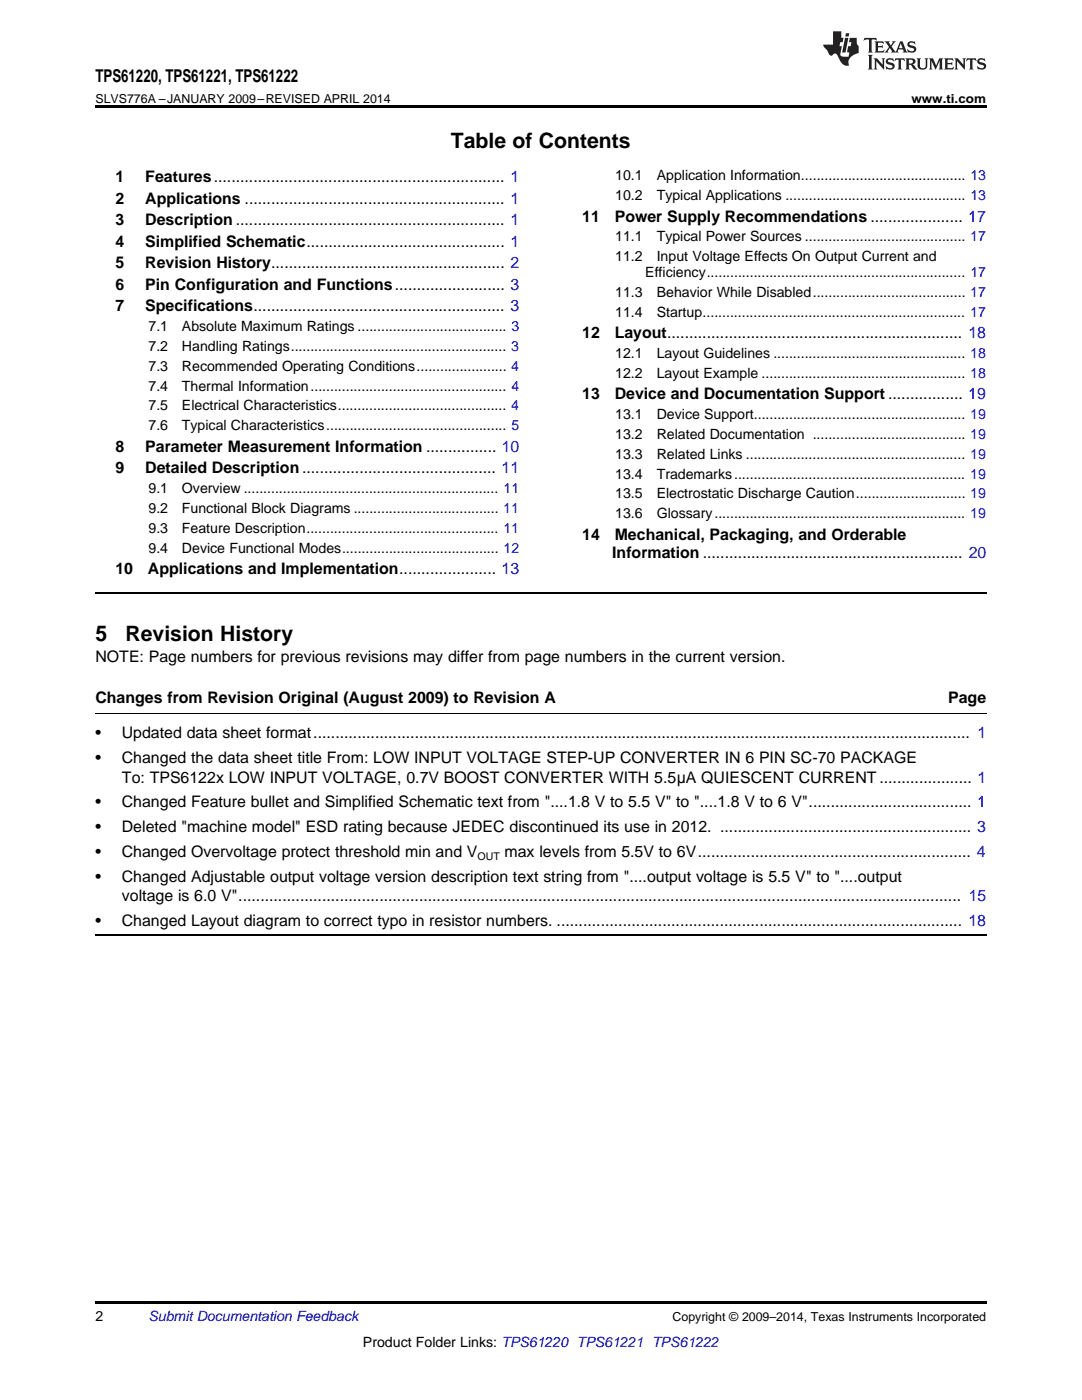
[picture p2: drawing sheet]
<svg xmlns="http://www.w3.org/2000/svg" width="216mm" height="279mm" viewBox="0 0 216 279" stroke-linecap="round" stroke-linejoin="round" font-family="sans-serif">
<defs><g id="words">
<g font-size="4.2">
<text x="90" y="29.6">Table of Contents</text>
<text x="19" y="127.9">5</text>
<text x="25" y="127.9">Revision History</text>
</g>
<text font-size="3.5" x="19" y="16.4">TPS61220, TPS61221, TPS61222</text>
<g font-size="3.2">
<text x="23" y="36.3">1</text>
<text x="23" y="40.6">2</text>
<text x="29" y="36.3">Features.................................................................. 1</text>
<text x="29" y="40.6">Applications ........................................................... 1</text>
<text x="23" y="44.9">3</text>
<text x="29" y="44.9">Description ............................................................. 1</text>
<text x="116.2" y="44.2">11</text>
<text x="122.7" y="44.2">Power Supply Recommendations ..................... 17</text>
<text x="23" y="49.2">4</text>
<text x="23" y="53.6">5</text>
<text x="29" y="49.2">Simplified Schematic............................................. 1</text>
<text x="29" y="53.6">Revision History..................................................... 2</text>
<text x="23" y="57.9">6</text>
<text x="29" y="57.9">Pin Configuration and Functions......................... 3</text>
<text x="23" y="62.2">7</text>
<text x="29" y="62.2">Specifications......................................................... 3</text>
<text x="116.2" y="67.5">12</text>
<text x="122.7" y="67.5">Layout................................................................... 18</text>
<text x="116.2" y="79.7">13</text>
<text x="122.7" y="79.7">Device and Documentation Support ................. 19</text>
<text x="23" y="90.2">8</text>
<text x="23" y="94.5">9</text>
<text x="29" y="90.2">Parameter Measurement Information ................ 10</text>
<text x="29" y="94.5">Detailed Description............................................ 11</text>
<text x="116.2" y="107.7">14</text>
<text x="122.7" y="107.7">Mechanical, Packaging, and Orderable</text>
<text x="122.2" y="111.3">Information ........................................................... 20</text>
<text x="23" y="114.6">10</text>
<text x="29.5" y="114.6">Applications and Implementation...................... 13</text>
<text x="19" y="132.2">NOTE: Page numbers for previous revisions may differ from page numbers in the current version.</text>
<text x="19" y="140.3">Changes from Revision Original (August 2009) to Revision A</text>
<text x="189.2" y="140.3">Page</text>
<text x="19" y="147.4">•</text>
<text x="24.3" y="147.4">Updated data sheet format..................................................................................................................................................... 1</text>
<text x="19" y="152.3">•</text>
<text x="24.3" y="152.3">Changed the data sheet title From: LOW INPUT VOLTAGE STEP-UP CONVERTER IN 6 PIN SC-70 PACKAGE</text>
<text x="19" y="161.1">•</text>
<text x="24.3" y="161.1">Changed Feature bullet and Simplified Schematic text from &quot;....1.8 V to 5.5 V&quot; to &quot;....1.8 V to 6 V&quot;..................................... 1</text>
<text x="24.3" y="156.2">To: TPS6122x LOW INPUT VOLTAGE, 0.7V BOOST CONVERTER WITH 5.5μA QUIESCENT CURRENT ..................... 1</text>
<text x="19" y="166.1">•</text>
<text x="24.3" y="166.1">Deleted &quot;machine model&quot; ESD rating because JEDEC discontinued its use in 2012. ......................................................... 3</text>
<text x="19" y="171">•</text>
<text x="24.3" y="171">Changed Overvoltage protect threshold min and V</text>
<text x="100.7" y="171">max levels from 5.5V to 6V.............................................................. 4</text>
<text x="19" y="175.9">•</text>
<text x="24.3" y="175.9">Changed Adjustable output voltage version description text string from &quot;....output voltage is 5.5 V&quot; to &quot;....output</text>
<text x="24.3" y="179.8">voltage is 6.0 V&quot;.................................................................................................................................................................... 15</text>
<text x="19" y="184.7">•</text>
<text x="24.3" y="184.7">Changed Layout diagram to correct typo in resistor numbers. ............................................................................................ 18</text>
</g>
<g font-size="2.8">
<text x="122.8" y="36">10.1</text>
<text x="131" y="36">Application Information.......................................... 13</text>
<text x="122.8" y="39.9">10.2</text>
<text x="131" y="39.9">Typical Applications .............................................. 13</text>
<text x="122.8" y="48.2">11.1</text>
<text x="122.8" y="52.1">11.2</text>
<text x="131" y="48.2">Typical Power Sources ......................................... 17</text>
<text x="131" y="52.1">Input Voltage Effects On Output Current and</text>
<text x="122.8" y="59.3">11.3</text>
<text x="128.8" y="55.3">Efficiency.................................................................. 17</text>
<text x="131" y="59.3">Behavior While Disabled....................................... 17</text>
<text x="122.8" y="63.2">11.4</text>
<text x="131" y="63.2">Startup................................................................... 17</text>
<text x="29.6" y="66.1">7.1</text>
<text x="29.6" y="70.1">7.2</text>
<text x="36.3" y="66.1">Absolute Maximum Ratings ...................................... 3</text>
<text x="36.3" y="70.1">Handling Ratings....................................................... 3</text>
<text x="122.8" y="71.5">12.1</text>
<text x="131" y="71.5">Layout Guidelines ................................................. 18</text>
<text x="29.6" y="74">7.3</text>
<text x="29.6" y="78">7.4</text>
<text x="36.3" y="74">Recommended Operating Conditions....................... 4</text>
<text x="36.3" y="78">Thermal Information.................................................. 4</text>
<text x="122.8" y="75.4">12.2</text>
<text x="131" y="75.4">Layout Example .................................................... 18</text>
<text x="29.6" y="81.9">7.5</text>
<text x="36.3" y="81.9">Electrical Characteristics........................................... 4</text>
<text x="122.8" y="83.7">13.1</text>
<text x="131" y="83.7">Device Support...................................................... 19</text>
<text x="29.6" y="85.9">7.6</text>
<text x="36.3" y="85.9">Typical Characteristics.............................................. 5</text>
<text x="122.8" y="87.6">13.2</text>
<text x="131" y="87.6">Related Documentation ....................................... 19</text>
<text x="122.8" y="91.6">13.3</text>
<text x="122.8" y="95.5">13.4</text>
<text x="131" y="91.6">Related Links ........................................................ 19</text>
<text x="131" y="95.5">Trademarks........................................................... 19</text>
<text x="29.6" y="98.4">9.1</text>
<text x="36.3" y="98.4">Overview ................................................................. 11</text>
<text x="122.8" y="99.5">13.5</text>
<text x="131" y="99.5">Electrostatic Discharge Caution............................ 19</text>
<text x="29.6" y="102.4">9.2</text>
<text x="29.6" y="106.3">9.3</text>
<text x="36.3" y="102.4">Functional Block Diagrams ..................................... 11</text>
<text x="36.3" y="106.3">Feature Description................................................. 11</text>
<text x="122.8" y="103.4">13.6</text>
<text x="131" y="103.4">Glossary................................................................ 19</text>
<text x="29.6" y="110.3">9.4</text>
<text x="36.3" y="110.3">Device Functional Modes........................................ 12</text>
<text x="19" y="263.6">2</text>
<text x="72.4" y="268.9">Product Folder Links: TPS61220 TPS61221 TPS61222</text>
</g>
<text font-size="2.8" fill="#0000c8" x="29.6" y="263.6">Submit Documentation Feedback</text>
<g font-size="2.5">
<text x="19" y="20.5">SLVS776A –JANUARY 2009–REVISED APRIL 2014</text>
<text x="181.9" y="20.5">www.ti.com</text>
<text x="134.2" y="263.6">Copyright © 2009–2014, Texas Instruments Incorporated</text>
</g>
<text font-size="2.1" x="95.3" y="171.6">OUT</text>
</g></defs>
<path d="M19 21.1h177.8v.5h-177.8zM19 259.7h177.8v.5h-177.8z" fill="#000"/>
<path d="M19 118.3h177.8M19 186.7h177.8" fill="none" stroke="#000" stroke-width=".35"/>
<path d="M19 142.4h177.8" fill="none" stroke="#000" stroke-width=".2"/>
<g fill="#231f20">
<path d="M172.5 7.6l-.1 .5 .4-.2h.6v.1v2.1l-.2 .4h.9l-.2-.4v-2.1l.1-.1h.5l.5 .2-.2-.5zM174.5 8.3l.2 .3v1.5l-.2 .4h1.8l.2-.6a1.04 1.04 0 0 1-1.3 .2v-.7h.6l.3 .2v-.6l-.3 .2h-.6v-.6l.8-.1 .4 .3-.2-.5zM176.5 8.3l.9 1.1-.9 1.1h.8l-.2-.2 .4-.7 .5 .7-.2 .2h1.5l-.2-.2 .2-.4h.9l.1 .4-.2 .2h1l-.3-.3-.7-1.9h-.5l-.9 2-.8-1 .9-1h-.8l.1 .3-.4 .5-.3-.6 .1-.2zM179.7 8.6l.4 1h-.7zM181.3 8.4a.63 .63 0 0 0-.2 .7 .63 .63 0 0 0 .6 .4l.6 .2 .1 .2a.75 .75 0 0 1-.7 .4 .75 .75 0 0 1-.6-.5l.1 .7 .1-.1a1.11 1.11 0 0 0 1.5-.6 1.13 1.13 0 0 0-1.2-.8l-.1-.4a1.04 1.04 0 0 1 1.2 .2l-.2-.5-.2 .1-.4-.2zM173.2 10.9l.2 .4v2.2l-.2 .4h1l-.3-.4v-2.2l.3-.4zM174.3 11.6l.3 .4v1.5l-.3 .4h.8l-.2-.4v-1.3l1.5 1.7v-1.9l.2-.4h-.7l.2 .4v.9l-1.1-1.3zM177 11.8a.62 .62 0 0 0-.2 .7 .62 .62 0 0 0 .6 .4l.6 .1 .1 .3a.76 .76 0 0 1-.7 .3 .76 .76 0 0 1-.7-.4l.2 .7 .1-.1a1.11 1.11 0 0 0 1.5-.6 1.13 1.13 0 0 0-1.2-.8l-.1-.4a1.04 1.04 0 0 1 1.2 .2l-.2-.6-.2 .1-.5-.1zM178.7 11.6l-.2 .6a.61 .61 0 0 1 .8-.3v1.6l-.2 .4h.9l-.2-.4v-1.6a.63 .63 0 0 1 .7 .3l-.1-.6zM180.6 11.6l.3 .4v1.5l-.3 .4h1l-.2-.2-.1-.8 .6 .2a.76 .76 0 0 0 1.2 .7l-1-1a.58 .58 0 0 0 .6-.5 .58 .58 0 0 0-.5-.6zM181.4 11.9h.1a.45 .45 0 0 1 .5 .1 .45 .45 0 0 1 .1 .5l-.8 .2zM182.9 11.6l.2 .2a2.17 2.17 0 0 0 .3 1.9 .99 .99 0 0 0 1.6-.6v-1.1l.2-.4h-.7l.2 .2a1.92 1.92 0 0 1-.2 1.8 .6 .6 0 0 1-.9-.5v-1.1l.2-.4zM185.4 11.6l.2 .4v1.5l-.2 .4h.7l-.2-.4v-1.4l.8 1.8 .8-1.8v1.4l-.2 .4h.9l-.2-.4v-1.5l.2-.4h-.8l-.6 1.5-.6-1.5zM188.4 11.6l.2 .4v1.5l-.2 .4h1.8l.1-.6a1.04 1.04 0 0 1-1.2 .1v-.6h.5l.4 .2v-.6l-.4 .2h-.5v-.7h.8l.3 .3-.1-.6zM190.5 11.6l.2 .4v1.5l-.2 .4h.7l-.2-.4v-1.3l1.5 1.7v-1.9l.2-.4h-.7l.2 .4v.9l-1.1-1.3zM192.9 11.6l-.1 .6a.61 .61 0 0 1 .7-.3l.1 1.6-.3 .4h1l-.3-.4 .1-1.6a.63 .63 0 0 1 .7 .3l-.1-.6zM195.2 11.8a.62 .62 0 0 0-.2 .7 .62 .62 0 0 0 .6 .4l.6 .1 .1 .3a.76 .76 0 0 1-.7 .3 .76 .76 0 0 1-.6-.4l.1 .7 .1-.1a1.11 1.11 0 0 0 1.6-.6 1.13 1.13 0 0 0-1.3-.8l-.1-.4a1.04 1.04 0 0 1 1.2 .2l-.1-.6-.2 .1-.5-.1z"/>
<path d="M166.2 6.3v2.6h-1.9v.4l.8 .9a.91 .91 0 0 0 1 .8 .56 .56 0 0 1 .5-.3 .56 .56 0 0 1 .5 .3l.4 .8a1.53 1.53 0 0 0 1.9 1.2 1.54 1.54 0 0 1 1-2.1l.9-.3v-1.4a1.52 1.52 0 0 1-.4-1.6h-1.3l-.2 .8h.5l-.2 .8h-.5l-.1 1v.2l.4 .1-.2 .8a1.93 1.93 0 0 1-1.6-.3l.3-1.8h-.5l.2-.8h.4l.2-.8h-.4v-1.3zM168.6 7.6l-.6 2.9h.7l.6-2.9zM168.8 6.6l-.1 .7h.6l.2-.7z"/>
</g>
<use href="#words"/>
</svg>
